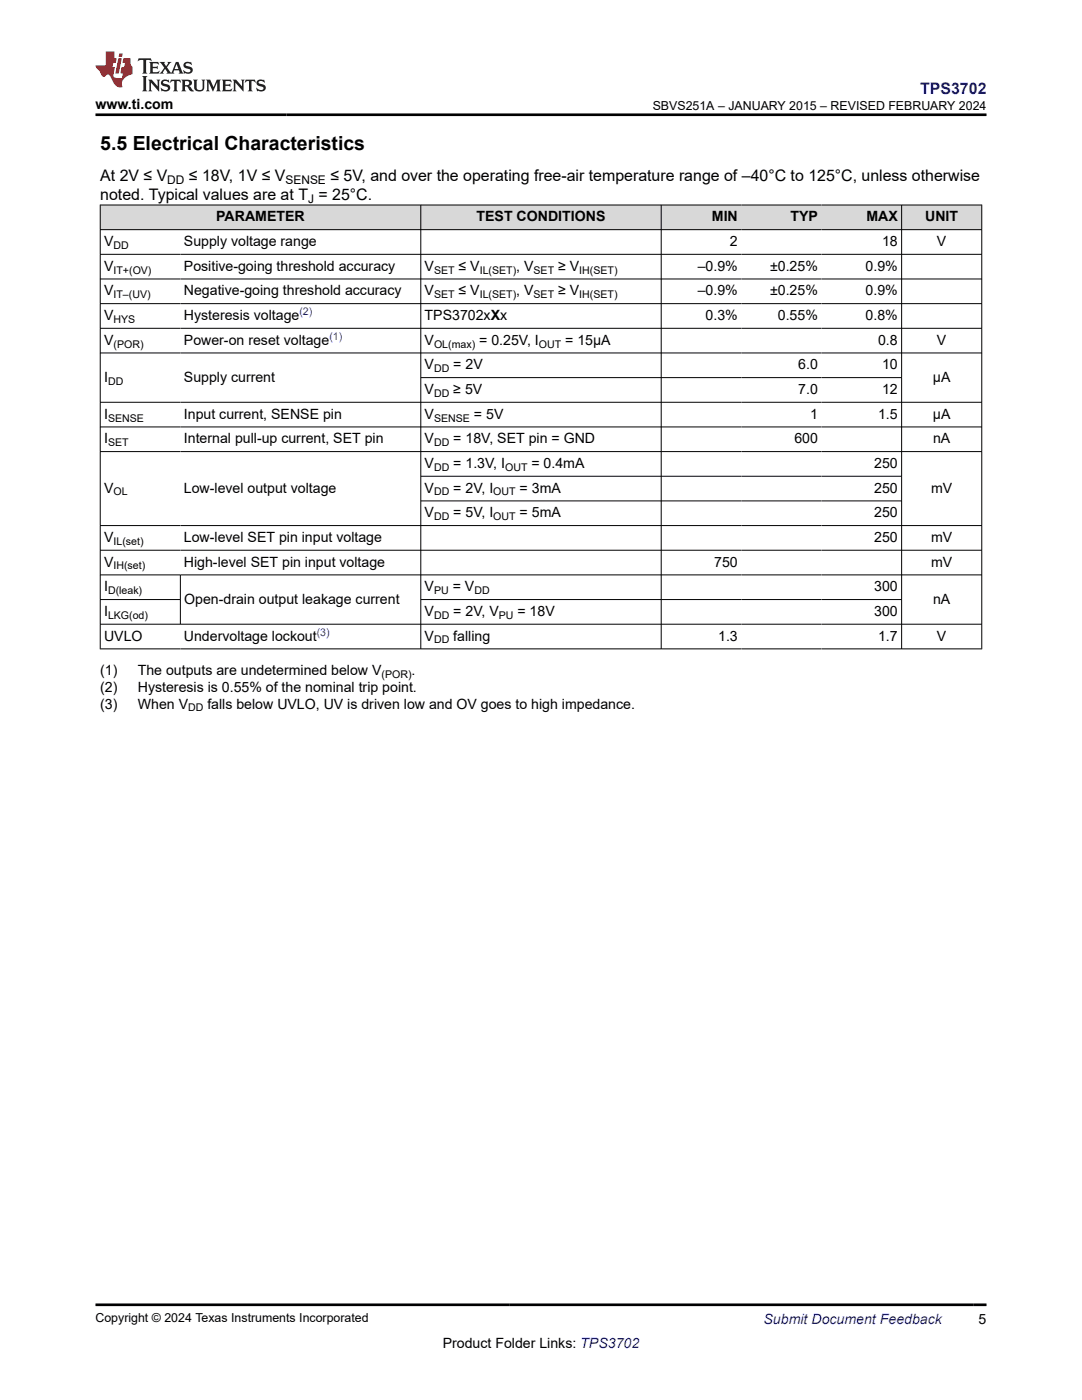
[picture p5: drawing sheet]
<svg xmlns="http://www.w3.org/2000/svg" width="216mm" height="279mm" viewBox="0 0 216 279" stroke-linecap="round" stroke-linejoin="round" font-family="sans-serif">
<defs><g id="words">
<text font-size="3.9" x="20" y="29.9">5.5 Electrical Characteristics</text>
<text font-size="3.2" fill="#00f" x="183.6" y="18.7">TPS3702</text>
<g font-size="3.2">
<text x="20" y="39.9">noted. Typical values are at T = 25°C.</text>
<text x="20" y="36.1">At 2V ≤ V</text>
<text x="37.7" y="36.1">≤ 18V, 1V ≤ V</text>
<text x="65.9" y="36.1">≤ 5V, and over the operating free-air temperature range of –40°C to 125°C, unless otherwise</text>
</g>
<g font-size="2.8">
<text x="19.1" y="21.8">www.ti.com</text>
<text x="43.2" y="44.2">PARAMETER</text>
<text x="95.1" y="44.2">TEST CONDITIONS</text>
<text x="142" y="44.2">MIN</text>
<text x="157.7" y="44.2">TYP</text>
<text x="172.9" y="44.2">MAX</text>
<text x="184.6" y="44.2">UNIT</text>
<text x="20.8" y="49.1">V</text>
<text x="36.7" y="49.1">Supply voltage range</text>
<text x="145.7" y="49.1">2</text>
<text x="176" y="49.1">18</text>
<text x="187" y="49.1">V</text>
<text x="20.8" y="54">V</text>
<text x="20.8" y="59">V</text>
<text x="36.7" y="54">Positive-going threshold accuracy</text>
<text x="36.7" y="59">Negative-going threshold accuracy</text>
<text x="84.7" y="54">V</text>
<text x="84.7" y="59">V</text>
<text x="91.5" y="54">≤ V</text>
<text x="91.5" y="59">≤ V</text>
<text x="103" y="54">, V</text>
<text x="103" y="59">, V</text>
<text x="111.4" y="54">≥ V</text>
<text x="111.4" y="59">≥ V</text>
<text x="139.2" y="54">–0.9%</text>
<text x="139.2" y="59">–0.9%</text>
<text x="153.7" y="54">±0.25%</text>
<text x="153.7" y="59">±0.25%</text>
<text x="172.7" y="54">0.9%</text>
<text x="172.7" y="59">0.9%</text>
<text x="20.8" y="63.9">V</text>
<text x="36.7" y="63.9">Hysteresis voltage</text>
<text x="84.7" y="63.9">TPS3702xXx</text>
<text x="140.8" y="63.9">0.3%</text>
<text x="155.2" y="63.9">0.55%</text>
<text x="172.7" y="63.9">0.8%</text>
<text x="20.8" y="68.8">V</text>
<text x="36.7" y="68.8">Power-on reset voltage</text>
<text x="84.7" y="68.8">V</text>
<text x="95.6" y="68.8">= 0.25V, I</text>
<text x="112.8" y="68.8">= 15µA</text>
<text x="175.2" y="68.8">0.8</text>
<text x="187" y="68.8">V</text>
<text x="20.8" y="76.2">I</text>
<text x="36.7" y="76.2">Supply current</text>
<text x="84.7" y="73.7">V</text>
<text x="90.5" y="73.7">= 2V</text>
<text x="159.3" y="73.7">6.0</text>
<text x="176" y="73.7">10</text>
<text x="186.2" y="76.2">µA</text>
<text x="20.8" y="83.6">I</text>
<text x="36.7" y="83.6">Input current, SENSE pin</text>
<text x="84.7" y="78.6">V</text>
<text x="84.7" y="83.6">V</text>
<text x="90.5" y="78.6">≥ 5V</text>
<text x="94.6" y="83.6">= 5V</text>
<text x="159.3" y="78.6">7.0</text>
<text x="161.6" y="83.6">1</text>
<text x="175.2" y="83.6">1.5</text>
<text x="176" y="78.6">12</text>
<text x="186.2" y="83.6">µA</text>
<text x="20.8" y="88.5">I</text>
<text x="36.7" y="88.5">Internal pull-up current, SET pin</text>
<text x="84.7" y="88.5">V</text>
<text x="90.5" y="88.5">= 18V, SET pin = GND</text>
<text x="158.5" y="88.5">600</text>
<text x="186.2" y="88.5">nA</text>
<text x="84.7" y="93.4">V</text>
<text x="90.5" y="93.4">= 1.3V, I</text>
<text x="106" y="93.4">= 0.4mA</text>
<text x="174.4" y="93.4">250</text>
<text x="20.8" y="98.3">V</text>
<text x="36.7" y="98.3">Low-level output voltage</text>
<text x="84.7" y="98.3">V</text>
<text x="90.5" y="98.3">= 2V, I</text>
<text x="103.7" y="98.3">= 3mA</text>
<text x="174.4" y="98.3">250</text>
<text x="185.8" y="98.3">mV</text>
<text x="84.7" y="103.2">V</text>
<text x="90.5" y="103.2">= 5V, I</text>
<text x="103.7" y="103.2">= 5mA</text>
<text x="174.4" y="103.2">250</text>
<text x="20.8" y="108.2">V</text>
<text x="20.8" y="113.1">V</text>
<text x="36.7" y="108.2">Low-level SET pin input voltage</text>
<text x="36.7" y="113.1">High-level SET pin input voltage</text>
<text x="142.5" y="113.1">750</text>
<text x="174.4" y="108.2">250</text>
<text x="185.8" y="108.2">mV</text>
<text x="185.8" y="113.1">mV</text>
<text x="20.8" y="118">I</text>
<text x="84.7" y="118">V</text>
<text x="90.3" y="118">= V</text>
<text x="174.4" y="118">300</text>
<text x="20.8" y="122.9">I</text>
<text x="36.8" y="120.5">Open-drain output leakage current</text>
<text x="84.7" y="122.9">V</text>
<text x="90.5" y="122.9">= 2V, V</text>
<text x="103.3" y="122.9">= 18V</text>
<text x="174.4" y="122.9">300</text>
<text x="186.2" y="120.5">nA</text>
<text x="20.8" y="127.8">UVLO</text>
<text x="36.7" y="127.8">Undervoltage lockout</text>
<text x="84.7" y="127.8">V</text>
<text x="90.5" y="127.8">falling</text>
<text x="143.3" y="127.8">1.3</text>
<text x="175.2" y="127.8">1.7</text>
<text x="187" y="127.8">V</text>
<text x="20" y="134.6">(1)</text>
<text x="27.5" y="134.6">The outputs are undetermined below V</text>
<text x="82.1" y="134.6">.</text>
<text x="20" y="138">(2)</text>
<text x="20" y="141.4">(3)</text>
<text x="27.5" y="138">Hysteresis is 0.55% of the nominal trip point.</text>
<text x="27.5" y="141.4">When V</text>
<text x="41.4" y="141.4">falls below UVLO, UV is driven low and OV goes to high impedance.</text>
<text x="88.3" y="269">Product Folder Links: TPS3702</text>
<text x="195.3" y="264.2">5</text>
</g>
<text font-size="2.8" fill="#00f" x="152.4" y="264.2">Submit Document Feedback</text>
<g font-size="2.5">
<text x="130.2" y="21.9">SBVS251A – JANUARY 2015 – REVISED FEBRUARY 2024</text>
<text x="19.1" y="263.9">Copyright © 2024 Texas Instruments Incorporated</text>
</g>
<g font-size="2.4">
<text x="33.4" y="36.7">DD</text>
<text x="57" y="36.7">SENSE</text>
<text x="61.5" y="40.5">J</text>
</g>
<g font-size="2.1">
<text x="22.6" y="49.7">DD</text>
<text x="22.6" y="54.6">IT+(OV)</text>
<text x="22.6" y="59.5">IT–(UV)</text>
<text x="86.6" y="54.6">SET</text>
<text x="86.6" y="59.5">SET</text>
<text x="95.7" y="54.6">IL(SET)</text>
<text x="95.7" y="59.5">IL(SET)</text>
<text x="106.5" y="54.6">SET</text>
<text x="106.5" y="59.5">SET</text>
<text x="115.6" y="54.6">IH(SET)</text>
<text x="115.6" y="59.5">IH(SET)</text>
<text x="22.6" y="64.4">HYS</text>
<text x="22.6" y="69.4">(POR)</text>
<text x="86.6" y="69.4">OL(max)</text>
<text x="107.5" y="69.4">OUT</text>
<text x="21.6" y="76.7">DD</text>
<text x="86.6" y="74.3">DD</text>
<text x="86.6" y="79.2">DD</text>
<text x="21.6" y="84.1">SENSE</text>
<text x="21.6" y="89">SET</text>
<text x="86.6" y="84.1">SENSE</text>
<text x="86.6" y="89">DD</text>
<text x="86.6" y="94">DD</text>
<text x="100.8" y="94">OUT</text>
<text x="22.6" y="98.9">OL</text>
<text x="86.6" y="98.9">DD</text>
<text x="98.4" y="98.9">OUT</text>
<text x="86.6" y="103.8">DD</text>
<text x="98.4" y="103.8">OUT</text>
<text x="22.6" y="108.7">IL(set)</text>
<text x="22.6" y="113.6">IH(set)</text>
<text x="21.6" y="118.6">D(leak)</text>
<text x="86.6" y="118.6">PU</text>
<text x="94.7" y="118.6">DD</text>
<text x="21.6" y="123.5">LKG(od)</text>
<text x="86.6" y="123.5">DD</text>
<text x="99.5" y="123.5">PU</text>
<text x="86.6" y="128.4">DD</text>
<text x="76.1" y="135.2">(POR)</text>
<text x="37.5" y="142">DD</text>
</g>
<g font-size="2.1" fill="#00f">
<text x="59.8" y="62.9">(2)</text>
<text x="65.7" y="67.9">(1)</text>
<text x="63.2" y="126.9">(3)</text>
</g>
</g></defs>
<g fill="#d8d8d8">
<path d="M20 40.9h175.9v4.9h-175.9z" fill-rule="evenodd"/>
<path d="M20.1 41h63.8v4.8h-63.8z" fill-rule="evenodd"/>
<path d="M84 41h47.9v4.8h-47.9z" fill-rule="evenodd"/>
<path d="M132 41h15.9v4.8h-15.9z" fill-rule="evenodd"/>
<path d="M147.9 41h16v4.8h-16z" fill-rule="evenodd"/>
<path d="M163.9 41h15.9v4.8h-15.9z" fill-rule="evenodd"/>
<path d="M180 41h15.8v4.8h-15.8z" fill-rule="evenodd"/>
</g>
<g fill="none" stroke="#000" stroke-width=".2">
<path d="M19.9 40.9h176.1M19.9 45.8h176.1M19.9 50.8h176.1M19.9 55.7h176.1M20 40.9v88.7M84 40.9v88.7M131.9 40.9v88.7M179.9 40.9v88.7M195.9 40.9v88.7M19.9 60.6h176.1M19.9 65.5h176.1M19.9 70.4h176.1"/>
<path d="M84 75.4h96M19.9 80.3h176.1M19.9 85.2h176.1M19.9 90.1h176.1M84 95h96M84 100h96M19.9 104.9h176.1M19.9 109.8h176.1M19.9 114.7h176.1M19.9 119.7h16.2M36 114.7v9.9M84 119.7h96"/>
<path d="M19.9 129.5h176.1M196 124.6h-176.1"/>
</g>
<path d="M27.7 11.6l-.2 .6 .5-.2h.6v.1v2.2l-.2 .4h1l-.2-.4v-2.2v-.1h.5l.5 .2-.1-.6zM29.8 12.4l.2 .3v1.6l-.2 .4h1.9l.1-.6a1.08 1.08 0 0 1-1.3 .2v-.7h.6l.4 .2v-.7l-.4 .2h-.6v-.5l.2-.2a1 1 0 0 1 1 .3l-.1-.5zM31.8 12.4l1 1.1-1 1.2h.9l-.2-.2 .4-.8 .5 .8-.2 .2h1.6l-.2-.2 .1-.5h1l.1 .5-.1 .2h.9l-.2-.4-.8-1.9h-.5l-1 2.1-.8-1.1 .9-1h-.8l.2 .2-.5 .6-.3-.6 .1-.2zM35.2 12.8l.4 1h-.8zM36.8 12.5a.65 .65 0 0 0-.2 .7 .65 .65 0 0 0 .6 .5l.7 .1 .1 .3a.79 .79 0 0 1-.7 .4 .79 .79 0 0 1-.7-.5l.1 .7 .2-.1a.93 .93 0 0 0 1.1 0 .93 .93 0 0 0 .4-.9 1.46 1.46 0 0 0-1.2-.6l-.1-.3a1.09 1.09 0 0 1 1.2 .2l-.2-.6-.1 .1-.6-.2zM28.4 15.2l.2 .4v2.2l-.2 .4h1l-.2-.4v-2.2l.2-.4zM29.6 15.9l.2 .4v1.5l-.2 .4h.8l-.3-.4v-1.3l1.7 1.8v-2l.2-.4h-.8l.2 .2 .1 1.1-1.2-1.3zM32.3 16a.65 .65 0 0 0-.2 .8 .65 .65 0 0 0 .7 .4l.6 .2 .1 .2a.79 .79 0 0 1-.7 .4 .79 .79 0 0 1-.7-.5l.1 .7 .2-.1a.93 .93 0 0 0 1.1 .1 .93 .93 0 0 0 .4-1 1.46 1.46 0 0 0-1.2-.5l-.1-.4a1.09 1.09 0 0 1 1.2 .2l-.2-.6-.1 .1-.6-.1zM34.1 15.9l-.1 .6a.63 .63 0 0 1 .7-.3l.1 1.6-.3 .4h1l-.2-.4v-1.6a.66 .66 0 0 1 .8 .3l-.1-.6zM36.2 15.9l.2 .4v1.5l-.2 .4h.9l-.2-.2v-.7h.5l.1 .2a.79 .79 0 0 0 1.2 .6l-1-.9a.61 .61 0 0 0 .6-.6 .61 .61 0 0 0-.5-.7zM36.9 16.2h.2a.47 .47 0 0 1 .5 .1 .47 .47 0 0 1 .1 .5l-.2 .1-.6 .1zM38.5 15.9l.2 .2a2.27 2.27 0 0 0 .4 2 1.04 1.04 0 0 0 1.7-.7v-1.3l.2-.2h-.8l.2 .4v1.1a.6 .6 0 0 1-.6 .6 .6 .6 0 0 1-.6-.6v-1.1l.3-.4zM41.1 15.9l.2 .4v1.5l-.2 .4h.7l-.2-.4v-1.4l.9 1.9 .8-1.9v1.4l-.2 .4h1l-.3-.4v-1.5l.3-.4h-.8l-.7 1.5-.7-1.5zM44.3 15.9l.2 .4v1.5l-.2 .4h1.9l.1-.6a1.09 1.09 0 0 1-1.3 .2v-.7h.6l.4 .2v-.6l-.4 .2h-.6v-.6l.2-.1a1.01 1.01 0 0 1 1 .3l-.1-.6zM46.4 15.9l.3 .4v1.5l-.3 .4h.8l-.2-.4v-1.3l1.6 1.8v-2l.2-.4h-.7l.2 .2v1.1l-1.2-1.3zM49 15.9l-.1 .6a.63 .63 0 0 1 .8-.3v1.6l-.3 .4h1l-.2-.4v-1.6a.66 .66 0 0 1 .8 .3l-.1-.6zM51.4 16a.65 .65 0 0 0-.2 .8 .65 .65 0 0 0 .6 .4l.6 .2 .2 .2a.79 .79 0 0 1-.8 .4 .79 .79 0 0 1-.6-.5l.1 .7 .2-.1a.93 .93 0 0 0 1 .1 .93 .93 0 0 0 .5-1 1.46 1.46 0 0 0-1.3-.5l-.1-.4a1.09 1.09 0 0 1 1.3 .2l-.2-.6-.2 .1-.5-.1z" fill="#231f20"/>
<path d="M21.1 10.3v2.7h-2.1l.1 .4 .9 1a.95 .95 0 0 0 .9 .9 .59 .59 0 0 1 .6-.4 .59 .59 0 0 1 .5 .3l.4 .8a1.59 1.59 0 0 0 2.1 1.4 1.61 1.61 0 0 1 1-2.3l1-.3-.1-1.5a1.59 1.59 0 0 1-.4-1.7h-1.4l-.2 .9h.5l-.1 .9h-.5l-.2 .9v.3l.4 .1-.2 .9h-.6a.73 .73 0 0 1-1.1-.7l.3-1.5h-.5l.2-.9h.5l.2-.9h-.5v-1.3zM23.6 11.6l-.6 3.1h.7l.6-3.1zM23.8 10.7l-.1 .6h.7l.1-.6z" fill="#ed1c24"/>
<path d="M19.1 22.9h177.8M19.1 260.4h177.8" fill="none" stroke="#000" stroke-width=".53"/>
<use href="#words"/>
</svg>
